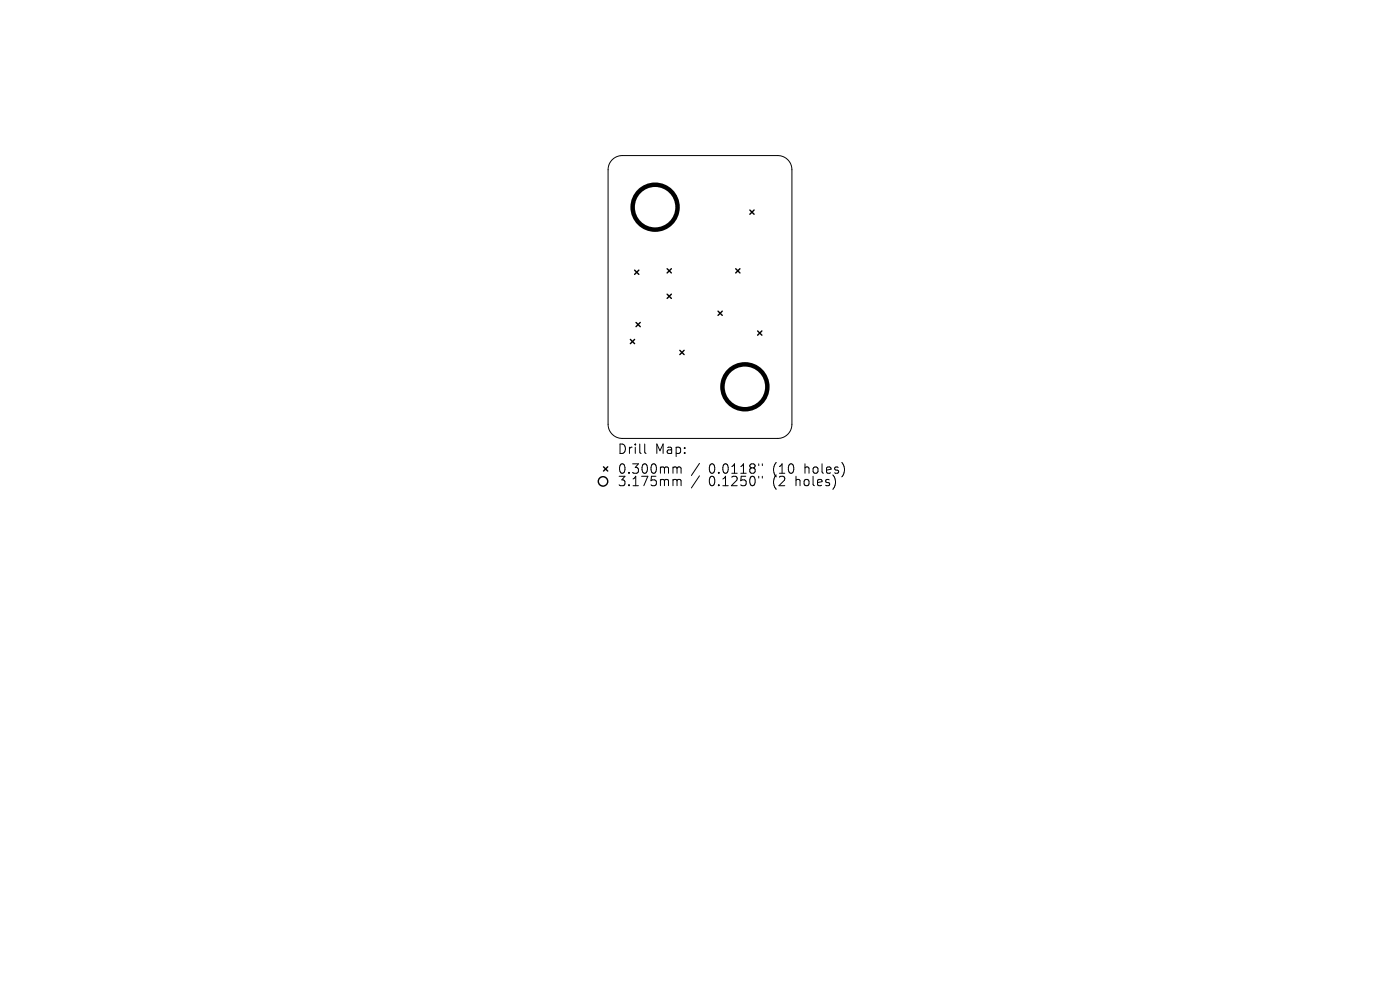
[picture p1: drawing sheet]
<svg xmlns="http://www.w3.org/2000/svg" width="297mm" height="210mm" viewBox="0 0 297 210" stroke-linecap="round" stroke-linejoin="round" font-family="sans-serif">
<defs><g id="words">
<g font-size="2.8">
<text x="130.9" y="96.6">Drill</text>
<text x="130.9" y="100.8">0.300mm</text>
<text x="138.9" y="96.6">Map:</text>
<text x="150.4" y="100.8">0.0118&quot;</text>
<text x="164.1" y="100.8">(10</text>
<text x="171" y="100.8">holes)</text>
<text x="130.9" y="103.4">3.175mm</text>
<text x="150.4" y="103.4">0.1250&quot;</text>
<text x="164.1" y="103.4">(2</text>
<text x="169.1" y="103.4">holes)</text>
</g>
</g></defs>
<g fill="none" stroke="#000" stroke-width=".21">
<path d="M129.9 33.9a3 3 0 0 1 2.1-.9h33a3 3 0 0 1 3 3v54a3 3 0 0 1-3 3h-33a3 3 0 0 1-3-3v-54a3 3 0 0 1 .9-2.1zM136.8 94.2v1.7l.3 .3M143.1 99.1h.2l.3 .2M143.6 99.3l.3-.2 .5 .1 .1 1.2M143.6 99.3v1.1M148.4 98.3l-1.7 2.6M161 98.4v.4M161.7 98.4v.4M143.1 101.7l.4 .1 .1 .2M143.6 102v1M143.6 102l.3-.3 .5 .1 .1 1.2M148.4 100.9l-1.7 2.6"/>
<path d="M161 101v.4M161.7 101v.4"/>
</g>
<g fill="none" stroke="#000" stroke-width=".3">
<path d="M134.6 57.3l.9 .9M135.5 57.3l-.9 .9M141.5 57l.9 .9M142.4 57l-.9 .9M156.1 57l.9 .9M157 57l-.9 .9M159.1 44.6l.9 .9M160 44.6l-.9 .9M133.7 72l.9 .9M134.6 72l-.9 .9M134.9 68.4l.9 .9M135.8 68.4l-.9 .9"/>
<path d="M141.5 62.4l.9 .9M142.4 62.4l-.9 .9M144.2 74.3l.9 .9M145.1 74.3l-.9 .9M152.3 66l.9 .9M153.2 66l-.9 .9M160.7 70.2l.9 .9M161.6 70.2l-.9 .9M128 99l.9 .9M128.9 99l-.9 .9"/>
<circle cx="127.9" cy="102.1" r="1"/>
</g>
<g fill="none" stroke="#000" stroke-width=".95">
<circle cx="139" cy="44" r="4.8"/>
<circle cx="158" cy="82.1" r="4.8"/>
</g>
<use href="#words"/>
</svg>
